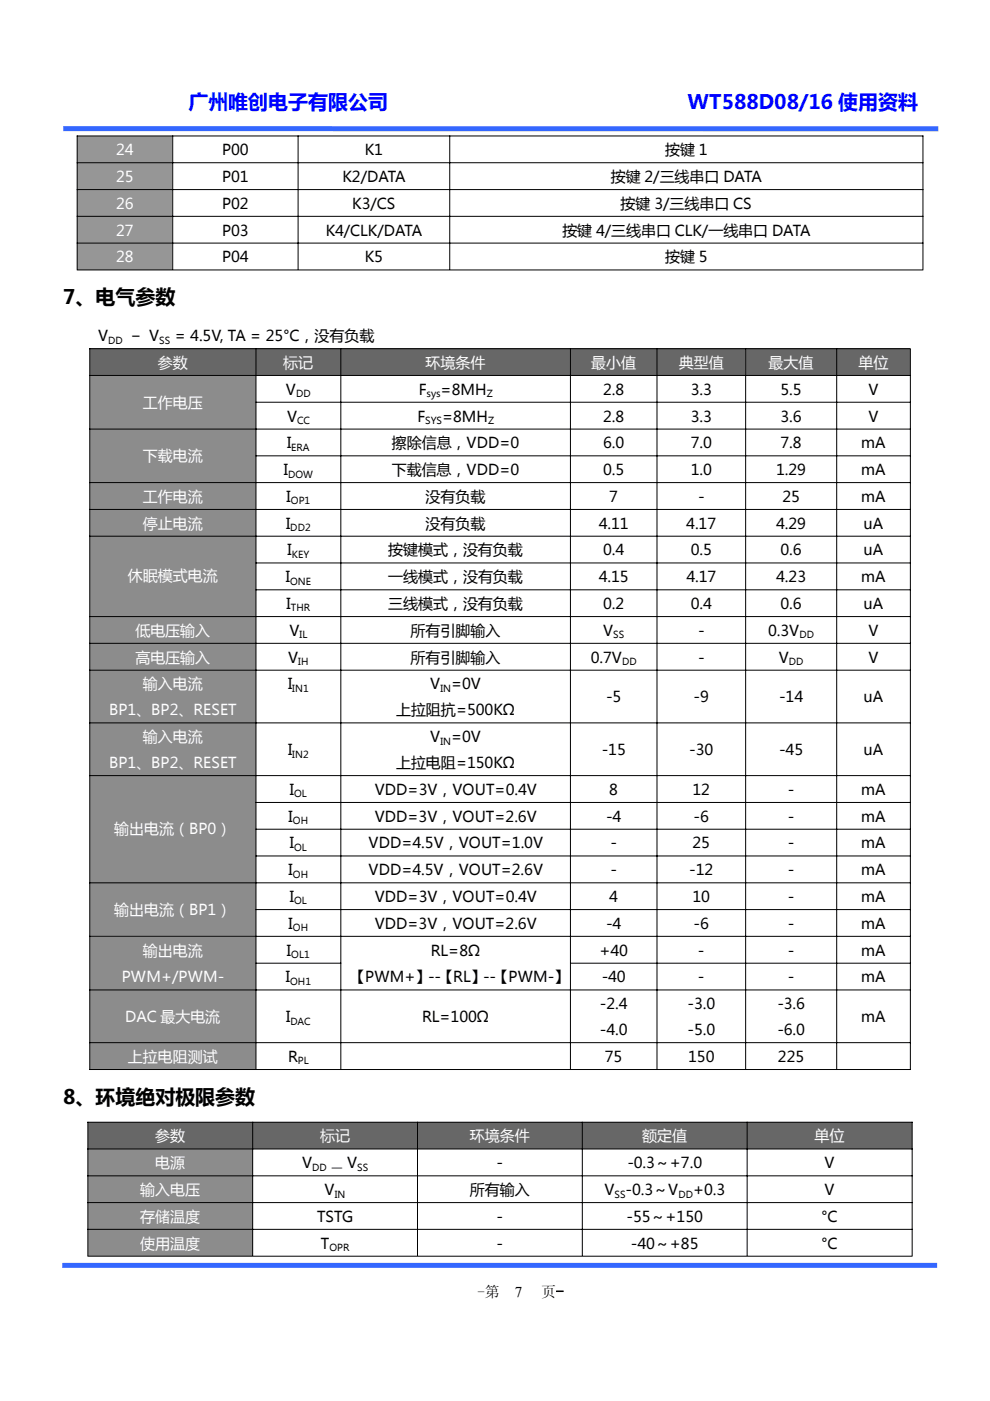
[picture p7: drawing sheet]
<svg xmlns="http://www.w3.org/2000/svg" width="210mm" height="297mm" viewBox="0 0 210 297" stroke-linecap="round" stroke-linejoin="round" font-family="sans-serif">
<defs><g id="words">
<g font-size="4.2" fill="#00f">
<text x="39.9" y="23.2">广州唯创电子有限公司</text>
<text x="145.8" y="23.2">WT588D08/16 使用资料</text>
</g>
<g font-size="4.2">
<text x="13.4" y="64.5">7、电气参数</text>
<text x="13.4" y="234">8、环境绝对极限参数</text>
</g>
<g font-size="3.2" fill="#fff">
<text x="24.6" y="32.9">24</text>
<text x="24.6" y="38.6">25</text>
<text x="24.6" y="44.3">26</text>
<text x="24.6" y="50">27</text>
<text x="24.6" y="55.6">28</text>
<text x="33.5" y="78">参数</text>
<text x="60.1" y="78">标记</text>
<text x="90.2" y="78">环境条件</text>
<text x="125.3" y="78">最小值</text>
<text x="143.9" y="78">典型值</text>
<text x="163" y="78">最大值</text>
<text x="182" y="78">单位</text>
<text x="30.3" y="86.4">工作电压</text>
<text x="30.3" y="97.8">下载电流</text>
<text x="30.3" y="106.4">工作电流</text>
<text x="30.3" y="112.1">停止电流</text>
<text x="27.1" y="123.3">休眠模式电流</text>
<text x="28.7" y="134.8">低电压输入</text>
<text x="28.7" y="140.5">高电压输入</text>
<text x="30.3" y="146.2">输入电流</text>
<text x="23.1" y="151.7">BP1、BP2、RESET</text>
<text x="30.3" y="157.4">输入电流</text>
<text x="23.1" y="162.9">BP1、BP2、RESET</text>
<text x="24.2" y="176.8">输出电流（BP0）</text>
<text x="24.2" y="194">输出电流（BP1）</text>
<text x="30.3" y="202.6">输出电流</text>
<text x="25.8" y="208.1">PWM+/PWM-</text>
<text x="26.6" y="216.7">DAC 最大电流</text>
<text x="27.1" y="225.2">上拉电阻测试</text>
<text x="32.9" y="242">参数</text>
<text x="67.9" y="242">标记</text>
<text x="99.6" y="242">环境条件</text>
<text x="136.1" y="242">额定值</text>
<text x="172.7" y="242">单位</text>
<text x="32.9" y="247.7">电源</text>
<text x="29.7" y="253.4">输入电压</text>
<text x="29.7" y="259.1">存储温度</text>
<text x="29.7" y="264.7">使用温度</text>
</g>
<g font-size="3.2">
<text x="47.1" y="32.9">P00</text>
<text x="77.3" y="32.9">K1</text>
<text x="141" y="32.9">按键 1</text>
<text x="47.1" y="38.6">P01</text>
<text x="72.6" y="38.6">K2/DATA</text>
<text x="129.5" y="38.6">按键 2/三线串口 DATA</text>
<text x="47.1" y="44.3">P02</text>
<text x="74.7" y="44.3">K3/CS</text>
<text x="131.6" y="44.3">按键 3/三线串口 CS</text>
<text x="47.1" y="50">P03</text>
<text x="69.1" y="50">K4/CLK/DATA</text>
<text x="119.2" y="50">按键 4/三线串口 CLK/一线串口 DATA</text>
<text x="47.1" y="55.6">P04</text>
<text x="77.3" y="55.6">K5</text>
<text x="141" y="55.6">按键 5</text>
<text x="20.8" y="72.3">V</text>
<text x="27.7" y="72.3">− V</text>
<text x="37" y="72.3">= 4.5V, TA = 25°C，没有负载</text>
<text x="60.6" y="83.7">V</text>
<text x="88.8" y="83.7">F</text>
<text x="93.4" y="83.7">=8MH</text>
<text x="127.9" y="83.7">2.8</text>
<text x="146.4" y="83.7">3.3</text>
<text x="165.5" y="83.7">5.5</text>
<text x="184.1" y="83.7">V</text>
<text x="60.9" y="89.4">V</text>
<text x="88.5" y="89.4">F</text>
<text x="93.7" y="89.4">=8MH</text>
<text x="127.9" y="89.4">2.8</text>
<text x="146.4" y="89.4">3.3</text>
<text x="165.5" y="89.4">3.6</text>
<text x="184.1" y="89.4">V</text>
<text x="60.9" y="95.1">I</text>
<text x="83.1" y="95.1">擦除信息，VDD=0</text>
<text x="127.9" y="95.1">6.0</text>
<text x="146.4" y="95.1">7.0</text>
<text x="165.5" y="95.1">7.8</text>
<text x="182.6" y="95.1">mA</text>
<text x="60.2" y="100.7">I</text>
<text x="83.1" y="100.7">下载信息，VDD=0</text>
<text x="127.9" y="100.7">0.5</text>
<text x="146.4" y="100.7">1.0</text>
<text x="164.6" y="100.7">1.29</text>
<text x="182.6" y="100.7">mA</text>
<text x="60.7" y="106.4">I</text>
<text x="90.2" y="106.4">没有负载</text>
<text x="129.2" y="106.4">7</text>
<text x="148" y="106.4">-</text>
<text x="165.9" y="106.4">25</text>
<text x="182.6" y="106.4">mA</text>
<text x="60.6" y="112.1">I</text>
<text x="90.2" y="112.1">没有负载</text>
<text x="127" y="112.1">4.11</text>
<text x="145.5" y="112.1">4.17</text>
<text x="164.5" y="112.1">4.29</text>
<text x="183.1" y="112.1">uA</text>
<text x="61" y="117.8">I</text>
<text x="82.3" y="117.8">按键模式，没有负载</text>
<text x="127.9" y="117.8">0.4</text>
<text x="146.4" y="117.8">0.5</text>
<text x="165.5" y="117.8">0.6</text>
<text x="183.1" y="117.8">uA</text>
<text x="60.6" y="123.5">I</text>
<text x="82.3" y="123.5">一线模式，没有负载</text>
<text x="127" y="123.5">4.15</text>
<text x="145.5" y="123.5">4.17</text>
<text x="164.6" y="123.5">4.23</text>
<text x="182.6" y="123.5">mA</text>
<text x="60.8" y="129.1">I</text>
<text x="82.3" y="129.1">三线模式，没有负载</text>
<text x="127.9" y="129.1">0.2</text>
<text x="146.4" y="129.1">0.4</text>
<text x="165.5" y="129.1">0.6</text>
<text x="183.1" y="129.1">uA</text>
<text x="61.4" y="134.8">V</text>
<text x="87.1" y="134.8">所有引脚输入</text>
<text x="127.9" y="134.8">V</text>
<text x="148" y="134.8">-</text>
<text x="162.9" y="134.8">0.3V</text>
<text x="184.1" y="134.8">V</text>
<text x="61.1" y="140.5">V</text>
<text x="87.1" y="140.5">所有引脚输入</text>
<text x="125.3" y="140.5">0.7V</text>
<text x="148" y="140.5">-</text>
<text x="165.1" y="140.5">V</text>
<text x="184.1" y="140.5">V</text>
<text x="61.1" y="146.2">I</text>
<text x="91.2" y="146.2">V</text>
<text x="95.6" y="146.2">=0V</text>
<text x="128.5" y="148.9">-5</text>
<text x="147.1" y="148.9">-9</text>
<text x="165.2" y="148.9">-14</text>
<text x="183.1" y="148.9">uA</text>
<text x="84" y="151.7">上拉阻抗=500KΩ</text>
<text x="61.1" y="160.1">I</text>
<text x="91.2" y="157.4">V</text>
<text x="95.6" y="157.4">=0V</text>
<text x="127.6" y="160.1">-15</text>
<text x="146.2" y="160.1">-30</text>
<text x="165.2" y="160.1">-45</text>
<text x="183.1" y="160.1">uA</text>
<text x="84" y="162.9">上拉电阻=150KΩ</text>
<text x="61.4" y="168.5">I</text>
<text x="79.4" y="168.5">VDD=3V，VOUT=0.4V</text>
<text x="129.2" y="168.5">8</text>
<text x="146.8" y="168.5">12</text>
<text x="167" y="168.5">-</text>
<text x="182.6" y="168.5">mA</text>
<text x="61.2" y="174.2">I</text>
<text x="61.4" y="179.9">I</text>
<text x="78.1" y="179.9">VDD=4.5V，VOUT=1.0V</text>
<text x="79.4" y="174.2">VDD=3V，VOUT=2.6V</text>
<text x="128.5" y="174.2">-4</text>
<text x="129.4" y="179.9">-</text>
<text x="146.8" y="179.9">25</text>
<text x="147" y="174.2">-6</text>
<text x="167" y="174.2">-</text>
<text x="167" y="179.9">-</text>
<text x="182.6" y="174.2">mA</text>
<text x="182.6" y="179.9">mA</text>
<text x="61.2" y="185.6">I</text>
<text x="78.1" y="185.6">VDD=4.5V，VOUT=2.6V</text>
<text x="129.4" y="185.6">-</text>
<text x="146.1" y="185.6">-12</text>
<text x="167" y="185.6">-</text>
<text x="182.6" y="185.6">mA</text>
<text x="61.4" y="191.3">I</text>
<text x="79.4" y="191.3">VDD=3V，VOUT=0.4V</text>
<text x="129.2" y="191.3">4</text>
<text x="146.8" y="191.3">10</text>
<text x="167" y="191.3">-</text>
<text x="182.6" y="191.3">mA</text>
<text x="61.2" y="196.9">I</text>
<text x="79.4" y="196.9">VDD=3V，VOUT=2.6V</text>
<text x="128.5" y="196.9">-4</text>
<text x="147" y="196.9">-6</text>
<text x="167" y="196.9">-</text>
<text x="182.6" y="196.9">mA</text>
<text x="60.8" y="202.6">I</text>
<text x="91.4" y="202.6">RL=8Ω</text>
<text x="127.1" y="202.6">+40</text>
<text x="148" y="202.6">-</text>
<text x="167" y="202.6">-</text>
<text x="182.6" y="202.6">mA</text>
<text x="60.6" y="208.3">I</text>
<text x="74.3" y="208.1">【PWM+】--【RL】--【PWM-】</text>
<text x="127.6" y="208.3">-40</text>
<text x="148" y="208.3">-</text>
<text x="167" y="208.3">-</text>
<text x="182.6" y="208.3">mA</text>
<text x="127.2" y="214">-2.4</text>
<text x="145.8" y="214">-3.0</text>
<text x="164.8" y="214">-3.6</text>
<text x="60.7" y="216.7">I</text>
<text x="89.5" y="216.7">RL=100Ω</text>
<text x="127.2" y="219.5">-4.0</text>
<text x="145.8" y="219.5">-5.0</text>
<text x="164.8" y="219.5">-6.0</text>
<text x="182.6" y="216.7">mA</text>
<text x="61.1" y="225.2">R</text>
<text x="128.2" y="225.2">75</text>
<text x="145.9" y="225.2">150</text>
<text x="164.9" y="225.2">225</text>
<text x="64.1" y="247.7">V</text>
<text x="73.6" y="247.7">V</text>
<text x="105.3" y="247.7">-</text>
<text x="133" y="247.7">-0.3～+7.0</text>
<text x="174.8" y="247.7">V</text>
<text x="68.8" y="253.4">V</text>
<text x="99.6" y="253.4">所有输入</text>
<text x="128.2" y="253.4">V</text>
<text x="132.7" y="253.4">-0.3～V</text>
<text x="147" y="253.4">+0.3</text>
<text x="174.8" y="253.4">V</text>
<text x="67.2" y="259.1">TSTG</text>
<text x="105.3" y="259.1">-</text>
<text x="132.8" y="259.1">-55～+150</text>
<text x="174.2" y="259.1">°C</text>
<text x="68" y="264.7">T</text>
<text x="105.3" y="264.7">-</text>
<text x="133.8" y="264.7">-40～+85</text>
<text x="174.2" y="264.7">°C</text>
<text x="101.2" y="274.9">-第</text>
<text x="109.2" y="274.9">7</text>
<text x="114.7" y="274.9">页-</text>
</g>
<g font-size="2.1">
<text x="22.9" y="72.9">DD</text>
<text x="33.7" y="72.9">SS</text>
<text x="62.8" y="84.2">DD</text>
<text x="63" y="89.9">CC</text>
<text x="90.2" y="89.9">SYS</text>
<text x="90.4" y="84.2">sys</text>
<text x="103.2" y="84.2">Z</text>
<text x="103.5" y="89.9">Z</text>
<text x="61.8" y="95.6">ERA</text>
<text x="61.1" y="101.2">DOW</text>
<text x="61.7" y="106.9">OP1</text>
<text x="61.6" y="112.6">DD2</text>
<text x="61.9" y="118.3">KEY</text>
<text x="61.5" y="124">ONE</text>
<text x="61.7" y="129.6">THR</text>
<text x="63.5" y="135.3">IL</text>
<text x="130" y="135.3">SS</text>
<text x="169.5" y="135.3">DD</text>
<text x="63.2" y="141">IH</text>
<text x="131.9" y="141">DD</text>
<text x="167.3" y="141">DD</text>
<text x="62" y="146.7">IN1</text>
<text x="93.4" y="146.7">IN</text>
<text x="62" y="160.6">IN2</text>
<text x="93.4" y="157.9">IN</text>
<text x="62.4" y="169.1">OL</text>
<text x="62.1" y="174.7">OH</text>
<text x="62.4" y="180.4">OL</text>
<text x="62.1" y="186.1">OH</text>
<text x="62.4" y="191.8">OL</text>
<text x="62.1" y="197.4">OH</text>
<text x="61.8" y="203.1">OL1</text>
<text x="61.5" y="208.8">OH1</text>
<text x="61.6" y="217.2">DAC</text>
<text x="63.1" y="225.7">PL</text>
<text x="66.2" y="248.2">DD —</text>
<text x="75.7" y="248.2">SS</text>
<text x="71" y="253.9">IN</text>
<text x="130.3" y="253.9">SS</text>
<text x="143.8" y="253.9">DD</text>
<text x="69.8" y="265.3">OPR</text>
</g>
</g></defs>
<path d="M13.4 27.3h185.5M13.2 268.3h185.5" fill="none" stroke="#3467ff" stroke-width="1.1" stroke-linecap="butt"/>
<g fill="#676767">
<path d="M19.1 74h35.1v5.5h-35.1z"/>
<path d="M54.3 74h17.9v5.5h-17.9z"/>
<path d="M72.3 74h48.6v5.5h-48.6z"/>
<path d="M121 74h18.2v5.5h-18.2z"/>
<path d="M139.4 74h18.6v5.5h-18.6z"/>
<path d="M158.1 74h19.2v5.5h-19.2z"/>
<path d="M177.5 74h15.4v5.5h-15.4z"/>
</g>
<g fill="#8c8c8c">
<path d="M19.1 79.7h35.1v11.2h-35.1z"/>
<path d="M19.1 91h35.1v11.2h-35.1z"/>
<path d="M19.1 102.4h35.1v5.5h-35.1z"/>
<path d="M19.1 108.1h35.1v5.5h-35.1z"/>
<path d="M19.1 113.7h35.1v16.9h-35.1z"/>
<path d="M19.1 130.8h35.1v5.5h-35.1z"/>
<path d="M19.1 136.5h35.1v5.5h-35.1z"/>
<path d="M19.1 142.1h35.1v11.1h-35.1z"/>
<path d="M19.1 153.3h35.1v11.1h-35.1z"/>
<path d="M19.1 164.5h35.1v22.6h-35.1z"/>
<path d="M19.1 187.2h35.1v11.2h-35.1z"/>
<path d="M19.1 198.6h35.1v11.2h-35.1z"/>
<path d="M19.1 210h35.1v11h-35.1z"/>
<path d="M19.1 221.1h35.1v5.6h-35.1z"/>
</g>
<g fill="none" stroke="#010101" stroke-width=".21">
<path d="M18.9 73.9h174.2M18.9 79.6h174.2M19 73.9v152.9M54.3 73.9v152.8M72.3 73.9v152.8M120.9 73.9v152.8M139.3 73.9v152.8M158.1 73.9v152.8M177.4 73.9v152.8M193 74v152.8M18.9 91h174.2M54.2 85.3h138.9"/>
<path d="M54.2 96.6h138.9M18.9 102.3h174.2M18.9 108h174.2M18.9 113.7h174.2M54.2 119.4h138.9M18.9 130.7h174.2M18.9 136.4h174.2M54.2 125.1h138.9M18.9 142.1h174.2M18.9 153.3h174.2M18.9 164.4h174.2M54.2 170.1h138.9"/>
<path d="M54.2 175.8h138.9M18.9 187.2h174.2M18.9 198.5h174.2M54.2 181.5h138.9M54.2 192.8h138.9M18.9 209.9h174.2M54.2 204.2h18.1M120.9 204.2h72.2M18.9 221.1h174.2M18.9 226.8h174.2"/>
</g>
<g fill="#676767">
<path d="M18.7 238h34.8v5.5h-34.8z"/>
<path d="M53.6 238h34.8v5.5h-34.8z"/>
<path d="M88.6 238h34.8v5.5h-34.8z"/>
<path d="M123.5 238h34.8v5.5h-34.8z"/>
<path d="M158.5 238h34.8v5.5h-34.8z"/>
</g>
<g fill="#8c8c8c">
<path d="M18.7 243.7h34.8v5.5h-34.8z"/>
<path d="M18.7 249.3h34.8v5.6h-34.8z"/>
<path d="M18.7 255h34.8v5.6h-34.8z"/>
<path d="M18.7 260.7h34.8v5.6h-34.8z"/>
</g>
<path d="M18.5 237.9h175M18.6 237.8v28.5M53.6 237.8v28.5M88.5 237.8v28.5M123.5 237.8v28.5M158.4 237.8v28.5M193.4 237.8v28.5M18.5 243.6h175M18.5 249.3h175M18.5 255h175M18.5 260.6h175M18.5 266.3h175" fill="none" stroke="#010101" stroke-width=".21"/>
<g fill="#969696">
<path d="M16.4 28.9h20.1v5.5h-20.1z"/>
<path d="M16.4 34.6h20.1v5.5h-20.1z"/>
<path d="M16.4 40.2h20.1v5.6h-20.1z"/>
<path d="M16.4 45.9h20.1v5.6h-20.1z"/>
<path d="M16.4 51.6h20.1v5.5h-20.1z"/>
</g>
<path d="M16.3 28.8h179.5M16.3 34.5h179.5M16.4 28.7v28.4M36.6 28.7v28.4M63.2 28.7v28.4M95.4 28.7v28.4M195.7 28.7v28.4M16.3 40.2h179.5M16.3 45.9h179.5M16.3 51.5h179.5M16.3 57.2h179.5" fill="none" stroke="#010101" stroke-width=".21"/>
<use href="#words"/>
</svg>
